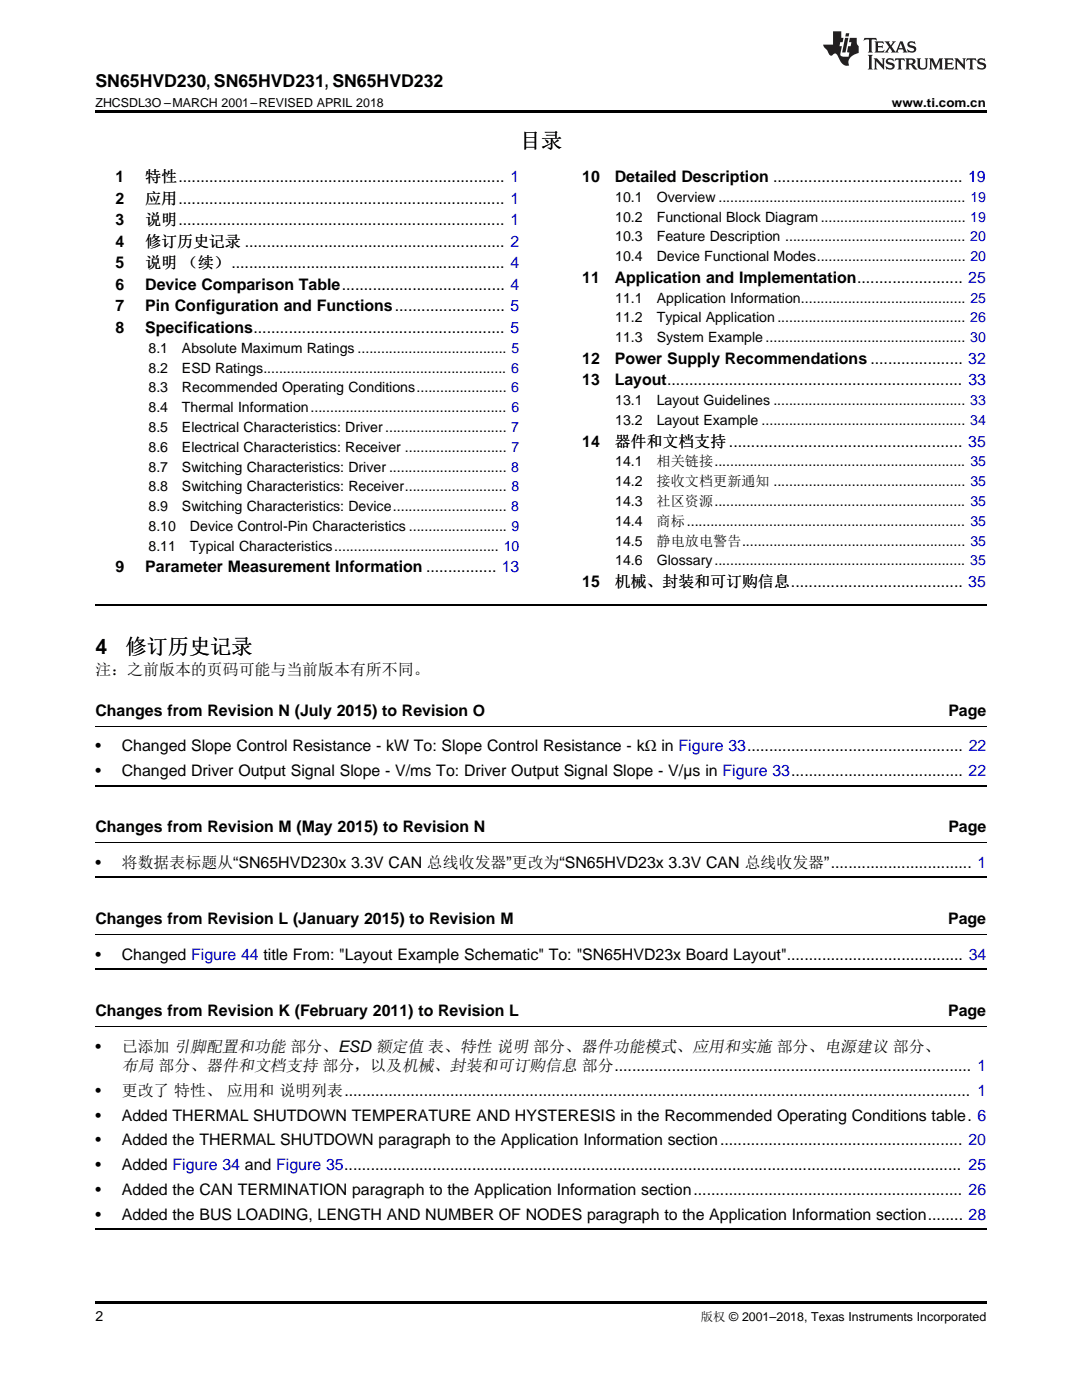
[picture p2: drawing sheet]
<svg xmlns="http://www.w3.org/2000/svg" width="216mm" height="279mm" viewBox="0 0 216 279" stroke-linecap="round" stroke-linejoin="round" font-family="sans-serif">
<defs><g id="words">
<g font-size="4.2">
<text x="103.7" y="29.6">目录</text>
<text x="19" y="130.4">4</text>
<text x="25" y="130.4">修订历史记录</text>
</g>
<text font-size="3.5" x="19" y="17.3">SN65HVD230, SN65HVD231, SN65HVD232</text>
<g font-size="3.2">
<text x="23" y="36.3">1</text>
<text x="23" y="40.6">2</text>
<text x="29" y="36.3">特性.......................................................................... 1</text>
<text x="29" y="40.6">应用.......................................................................... 1</text>
<text x="116.2" y="36.3">10</text>
<text x="122.7" y="36.3">Detailed Description ........................................... 19</text>
<text x="23" y="44.9">3</text>
<text x="29" y="44.9">说明.......................................................................... 1</text>
<text x="23" y="49.2">4</text>
<text x="23" y="53.6">5</text>
<text x="29" y="49.2">修订历史记录 ........................................................... 2</text>
<text x="29" y="53.6">说明 （续）.............................................................. 4</text>
<text x="23" y="57.9">6</text>
<text x="29" y="57.9">Device Comparison Table..................................... 4</text>
<text x="116.2" y="56.4">11</text>
<text x="122.7" y="56.4">Application and Implementation........................ 25</text>
<text x="23" y="62.2">7</text>
<text x="29" y="62.2">Pin Configuration and Functions......................... 5</text>
<text x="23" y="66.5">8</text>
<text x="29" y="66.5">Specifications......................................................... 5</text>
<text x="116.2" y="72.6">12</text>
<text x="116.2" y="76.9">13</text>
<text x="122.7" y="72.6">Power Supply Recommendations ..................... 32</text>
<text x="122.7" y="76.9">Layout................................................................... 33</text>
<text x="116.2" y="89.1">14</text>
<text x="122.7" y="89.1">器件和文档支持 ..................................................... 35</text>
<text x="23" y="114.2">9</text>
<text x="29" y="114.2">Parameter Measurement Information ................ 13</text>
<text x="116.2" y="117.1">15</text>
<text x="122.7" y="117.1">机械、封装和可订购信息....................................... 35</text>
<text x="19" y="134.7">注：之前版本的页码可能与当前版本有所不同。</text>
<text x="19" y="142.8">Changes from Revision N (July 2015) to Revision O</text>
<text x="189.2" y="142.8">Page</text>
<text x="19" y="149.9">•</text>
<text x="24.3" y="149.9">Changed Slope Control Resistance - kW To: Slope Control Resistance - kΩ in Figure 33................................................. 22</text>
<text x="19" y="154.8">•</text>
<text x="24.3" y="154.8">Changed Driver Output Signal Slope - V/ms To: Driver Output Signal Slope - V/µs in Figure 33....................................... 22</text>
<text x="19" y="166.1">Changes from Revision M (May 2015) to Revision N</text>
<text x="189.2" y="166.1">Page</text>
<text x="19" y="173.2">•</text>
<text x="24.3" y="173.2">将数据表标题从“SN65HVD230x 3.3V CAN 总线收发器”更改为“SN65HVD23x 3.3V CAN 总线收发器”................................ 1</text>
<text x="19" y="184.5">Changes from Revision L (January 2015) to Revision M</text>
<text x="189.2" y="184.5">Page</text>
<text x="19" y="191.5">•</text>
<text x="24.3" y="191.5">Changed Figure 44 title From: &quot;Layout Example Schematic&quot; To: &quot;SN65HVD23x Board Layout&quot;........................................ 34</text>
<text x="19" y="202.8">Changes from Revision K (February 2011) to Revision L</text>
<text x="189.2" y="202.8">Page</text>
<text x="19" y="209.9">•</text>
<text x="24.3" y="209.9">已添加 引脚配置和功能 部分、ESD 额定值 表、特性 说明 部分、器件功能模式、应用和实施 部分、电源建议 部分、</text>
<text x="24.3" y="213.7">布局 部分、器件和文档支持 部分，以及机械、封装和可订购信息 部分................................................................................. 1</text>
<text x="19" y="218.7">•</text>
<text x="24.3" y="218.7">更改了 特性、 应用和 说明列表.............................................................................................................................................. 1</text>
<text x="19" y="223.6">•</text>
<text x="24.3" y="223.6">Added THERMAL SHUTDOWN TEMPERATURE AND HYSTERESIS in the Recommended Operating Conditions table. 6</text>
<text x="19" y="228.6">•</text>
<text x="19" y="233.5">•</text>
<text x="24.3" y="228.6">Added the THERMAL SHUTDOWN paragraph to the Application Information section....................................................... 20</text>
<text x="24.3" y="233.5">Added Figure 34 and Figure 35............................................................................................................................................ 25</text>
<text x="19" y="238.4">•</text>
<text x="24.3" y="238.4">Added the CAN TERMINATION paragraph to the Application Information section............................................................. 26</text>
<text x="19" y="243.4">•</text>
<text x="24.3" y="243.4">Added the BUS LOADING, LENGTH AND NUMBER OF NODES paragraph to the Application Information section........ 28</text>
</g>
<g font-size="2.8">
<text x="122.8" y="40.3">10.1</text>
<text x="131" y="40.3">Overview ............................................................... 19</text>
<text x="122.8" y="44.2">10.2</text>
<text x="131" y="44.2">Functional Block Diagram..................................... 19</text>
<text x="122.8" y="48.2">10.3</text>
<text x="122.8" y="52.1">10.4</text>
<text x="131" y="48.2">Feature Description .............................................. 20</text>
<text x="131" y="52.1">Device Functional Modes...................................... 20</text>
<text x="122.8" y="60.4">11.1</text>
<text x="122.8" y="64.3">11.2</text>
<text x="131" y="60.4">Application Information.......................................... 25</text>
<text x="131" y="64.3">Typical Application ................................................ 26</text>
<text x="29.6" y="70.4">8.1</text>
<text x="36.3" y="70.4">Absolute Maximum Ratings ...................................... 5</text>
<text x="122.8" y="68.3">11.3</text>
<text x="131" y="68.3">System Example ................................................... 30</text>
<text x="29.6" y="74.4">8.2</text>
<text x="36.3" y="74.4">ESD Ratings.............................................................. 6</text>
<text x="29.6" y="78.3">8.3</text>
<text x="29.6" y="82.3">8.4</text>
<text x="36.3" y="78.3">Recommended Operating Conditions....................... 6</text>
<text x="36.3" y="82.3">Thermal Information.................................................. 6</text>
<text x="122.8" y="80.9">13.1</text>
<text x="131" y="80.9">Layout Guidelines ................................................. 33</text>
<text x="29.6" y="86.2">8.5</text>
<text x="36.3" y="86.2">Electrical Characteristics: Driver............................... 7</text>
<text x="122.8" y="84.8">13.2</text>
<text x="131" y="84.8">Layout Example .................................................... 34</text>
<text x="29.6" y="90.2">8.6</text>
<text x="29.6" y="94.1">8.7</text>
<text x="36.3" y="90.2">Electrical Characteristics: Receiver .......................... 7</text>
<text x="36.3" y="94.1">Switching Characteristics: Driver .............................. 8</text>
<text x="122.8" y="93.1">14.1</text>
<text x="131" y="93.1">相关链接................................................................ 35</text>
<text x="29.6" y="98.1">8.8</text>
<text x="36.3" y="98.1">Switching Characteristics: Receiver.......................... 8</text>
<text x="122.8" y="97">14.2</text>
<text x="122.8" y="101">14.3</text>
<text x="131" y="97">接收文档更新通知 ................................................. 35</text>
<text x="131" y="101">社区资源................................................................ 35</text>
<text x="29.6" y="102">8.9</text>
<text x="29.6" y="106">8.10</text>
<text x="36.3" y="102">Switching Characteristics: Device............................. 8</text>
<text x="37.9" y="106">Device Control-Pin Characteristics ......................... 9</text>
<text x="122.8" y="104.9">14.4</text>
<text x="131" y="104.9">商标....................................................................... 35</text>
<text x="29.6" y="109.9">8.11</text>
<text x="37.9" y="109.9">Typical Characteristics.......................................... 10</text>
<text x="122.8" y="108.9">14.5</text>
<text x="122.8" y="112.8">14.6</text>
<text x="131" y="108.9">静电放电警告......................................................... 35</text>
<text x="131" y="112.8">Glossary................................................................ 35</text>
<text x="19" y="263.6">2</text>
</g>
<g font-size="2.5">
<text x="19" y="21.4">ZHCSDL3O –MARCH 2001–REVISED APRIL 2018</text>
<text x="178" y="21.4">www.ti.com.cn</text>
<text x="139.8" y="263.6">版权 © 2001–2018, Texas Instruments Incorporated</text>
</g>
</g></defs>
<path d="M19 22h177.8v.5h-177.8zM19 259.7h177.8v.5h-177.8z" fill="#000"/>
<path d="M19 120.8h177.8M19 156.8h177.8M19 175.1h177.8M19 193.5h177.8M19 245.3h177.8" fill="none" stroke="#000" stroke-width=".35"/>
<path d="M19 144.9h177.8M19 168.2h177.8M19 186.5h177.8M19 204.9h177.8" fill="none" stroke="#000" stroke-width=".2"/>
<g fill="#231f20">
<path d="M172.5 7.6l-.1 .5 .4-.2h.6v.1v2.1l-.2 .4h.9l-.2-.4v-2.1l.1-.1h.5l.5 .2-.2-.5zM174.5 8.3l.2 .3v1.5l-.2 .4h1.8l.2-.6a1.04 1.04 0 0 1-1.3 .2v-.7h.6l.3 .2v-.6l-.3 .2h-.6v-.6l.8-.1 .4 .3-.2-.5zM176.5 8.3l.9 1.1-.9 1.1h.8l-.2-.2 .4-.7 .5 .7-.2 .2h1.5l-.2-.2 .2-.4h.9l.1 .4-.2 .2h1l-.3-.3-.7-1.9h-.5l-.9 2-.8-1 .9-1h-.8l.1 .3-.4 .5-.3-.6 .1-.2zM179.7 8.6l.4 1h-.7zM181.3 8.4a.63 .63 0 0 0-.2 .7 .63 .63 0 0 0 .6 .4l.6 .2 .1 .2a.75 .75 0 0 1-.7 .4 .75 .75 0 0 1-.6-.5l.1 .7 .1-.1a1.11 1.11 0 0 0 1.5-.6 1.13 1.13 0 0 0-1.2-.8l-.1-.4a1.04 1.04 0 0 1 1.2 .2l-.2-.5-.2 .1-.4-.2zM173.2 10.9l.2 .4v2.2l-.2 .4h1l-.3-.4v-2.2l.3-.4zM174.3 11.6l.3 .4v1.5l-.3 .4h.8l-.2-.4v-1.3l1.5 1.7v-1.9l.2-.4h-.7l.2 .4v.9l-1.1-1.3zM177 11.8a.62 .62 0 0 0-.2 .7 .62 .62 0 0 0 .6 .4l.6 .1 .1 .3a.76 .76 0 0 1-.7 .3 .76 .76 0 0 1-.7-.4l.2 .7 .1-.1a1.11 1.11 0 0 0 1.5-.6 1.13 1.13 0 0 0-1.2-.8l-.1-.4a1.04 1.04 0 0 1 1.2 .2l-.2-.6-.2 .1-.5-.1zM178.7 11.6l-.2 .6a.61 .61 0 0 1 .8-.3v1.6l-.2 .4h.9l-.2-.4v-1.6a.63 .63 0 0 1 .7 .3l-.1-.6zM180.6 11.6l.3 .4v1.5l-.3 .4h1l-.2-.2-.1-.8 .6 .2a.76 .76 0 0 0 1.2 .7l-1-1a.58 .58 0 0 0 .6-.5 .58 .58 0 0 0-.5-.6zM181.4 11.9h.1a.45 .45 0 0 1 .5 .1 .45 .45 0 0 1 .1 .5l-.8 .2zM182.9 11.6l.2 .2a2.17 2.17 0 0 0 .3 1.9 .99 .99 0 0 0 1.6-.6v-1.1l.2-.4h-.7l.2 .2a1.92 1.92 0 0 1-.2 1.8 .6 .6 0 0 1-.9-.5v-1.1l.2-.4zM185.4 11.6l.2 .4v1.5l-.2 .4h.7l-.2-.4v-1.4l.8 1.8 .8-1.8v1.4l-.2 .4h.9l-.2-.4v-1.5l.2-.4h-.8l-.6 1.5-.6-1.5zM188.4 11.6l.2 .4v1.5l-.2 .4h1.8l.1-.6a1.04 1.04 0 0 1-1.2 .1v-.6h.5l.4 .2v-.6l-.4 .2h-.5v-.7h.8l.3 .3-.1-.6zM190.5 11.6l.2 .4v1.5l-.2 .4h.7l-.2-.4v-1.3l1.5 1.7v-1.9l.2-.4h-.7l.2 .4v.9l-1.1-1.3zM192.9 11.6l-.1 .6a.61 .61 0 0 1 .7-.3l.1 1.6-.3 .4h1l-.3-.4 .1-1.6a.63 .63 0 0 1 .7 .3l-.1-.6zM195.2 11.8a.62 .62 0 0 0-.2 .7 .62 .62 0 0 0 .6 .4l.6 .1 .1 .3a.76 .76 0 0 1-.7 .3 .76 .76 0 0 1-.6-.4l.1 .7 .1-.1a1.11 1.11 0 0 0 1.6-.6 1.13 1.13 0 0 0-1.3-.8l-.1-.4a1.04 1.04 0 0 1 1.2 .2l-.1-.6-.2 .1-.5-.1z"/>
<path d="M166.2 6.3v2.6h-1.9v.4l.8 .9a.91 .91 0 0 0 1 .8 .56 .56 0 0 1 .5-.3 .56 .56 0 0 1 .5 .3l.4 .8a1.53 1.53 0 0 0 1.9 1.2 1.54 1.54 0 0 1 1-2.1l.9-.3v-1.4a1.52 1.52 0 0 1-.4-1.6h-1.3l-.2 .8h.5l-.2 .8h-.5l-.1 1v.2l.4 .1-.2 .8a1.93 1.93 0 0 1-1.6-.3l.3-1.8h-.5l.2-.8h.4l.2-.8h-.4v-1.3zM168.6 7.6l-.6 2.9h.7l.6-2.9zM168.8 6.6l-.1 .7h.6l.2-.7z"/>
</g>
<use href="#words"/>
</svg>
